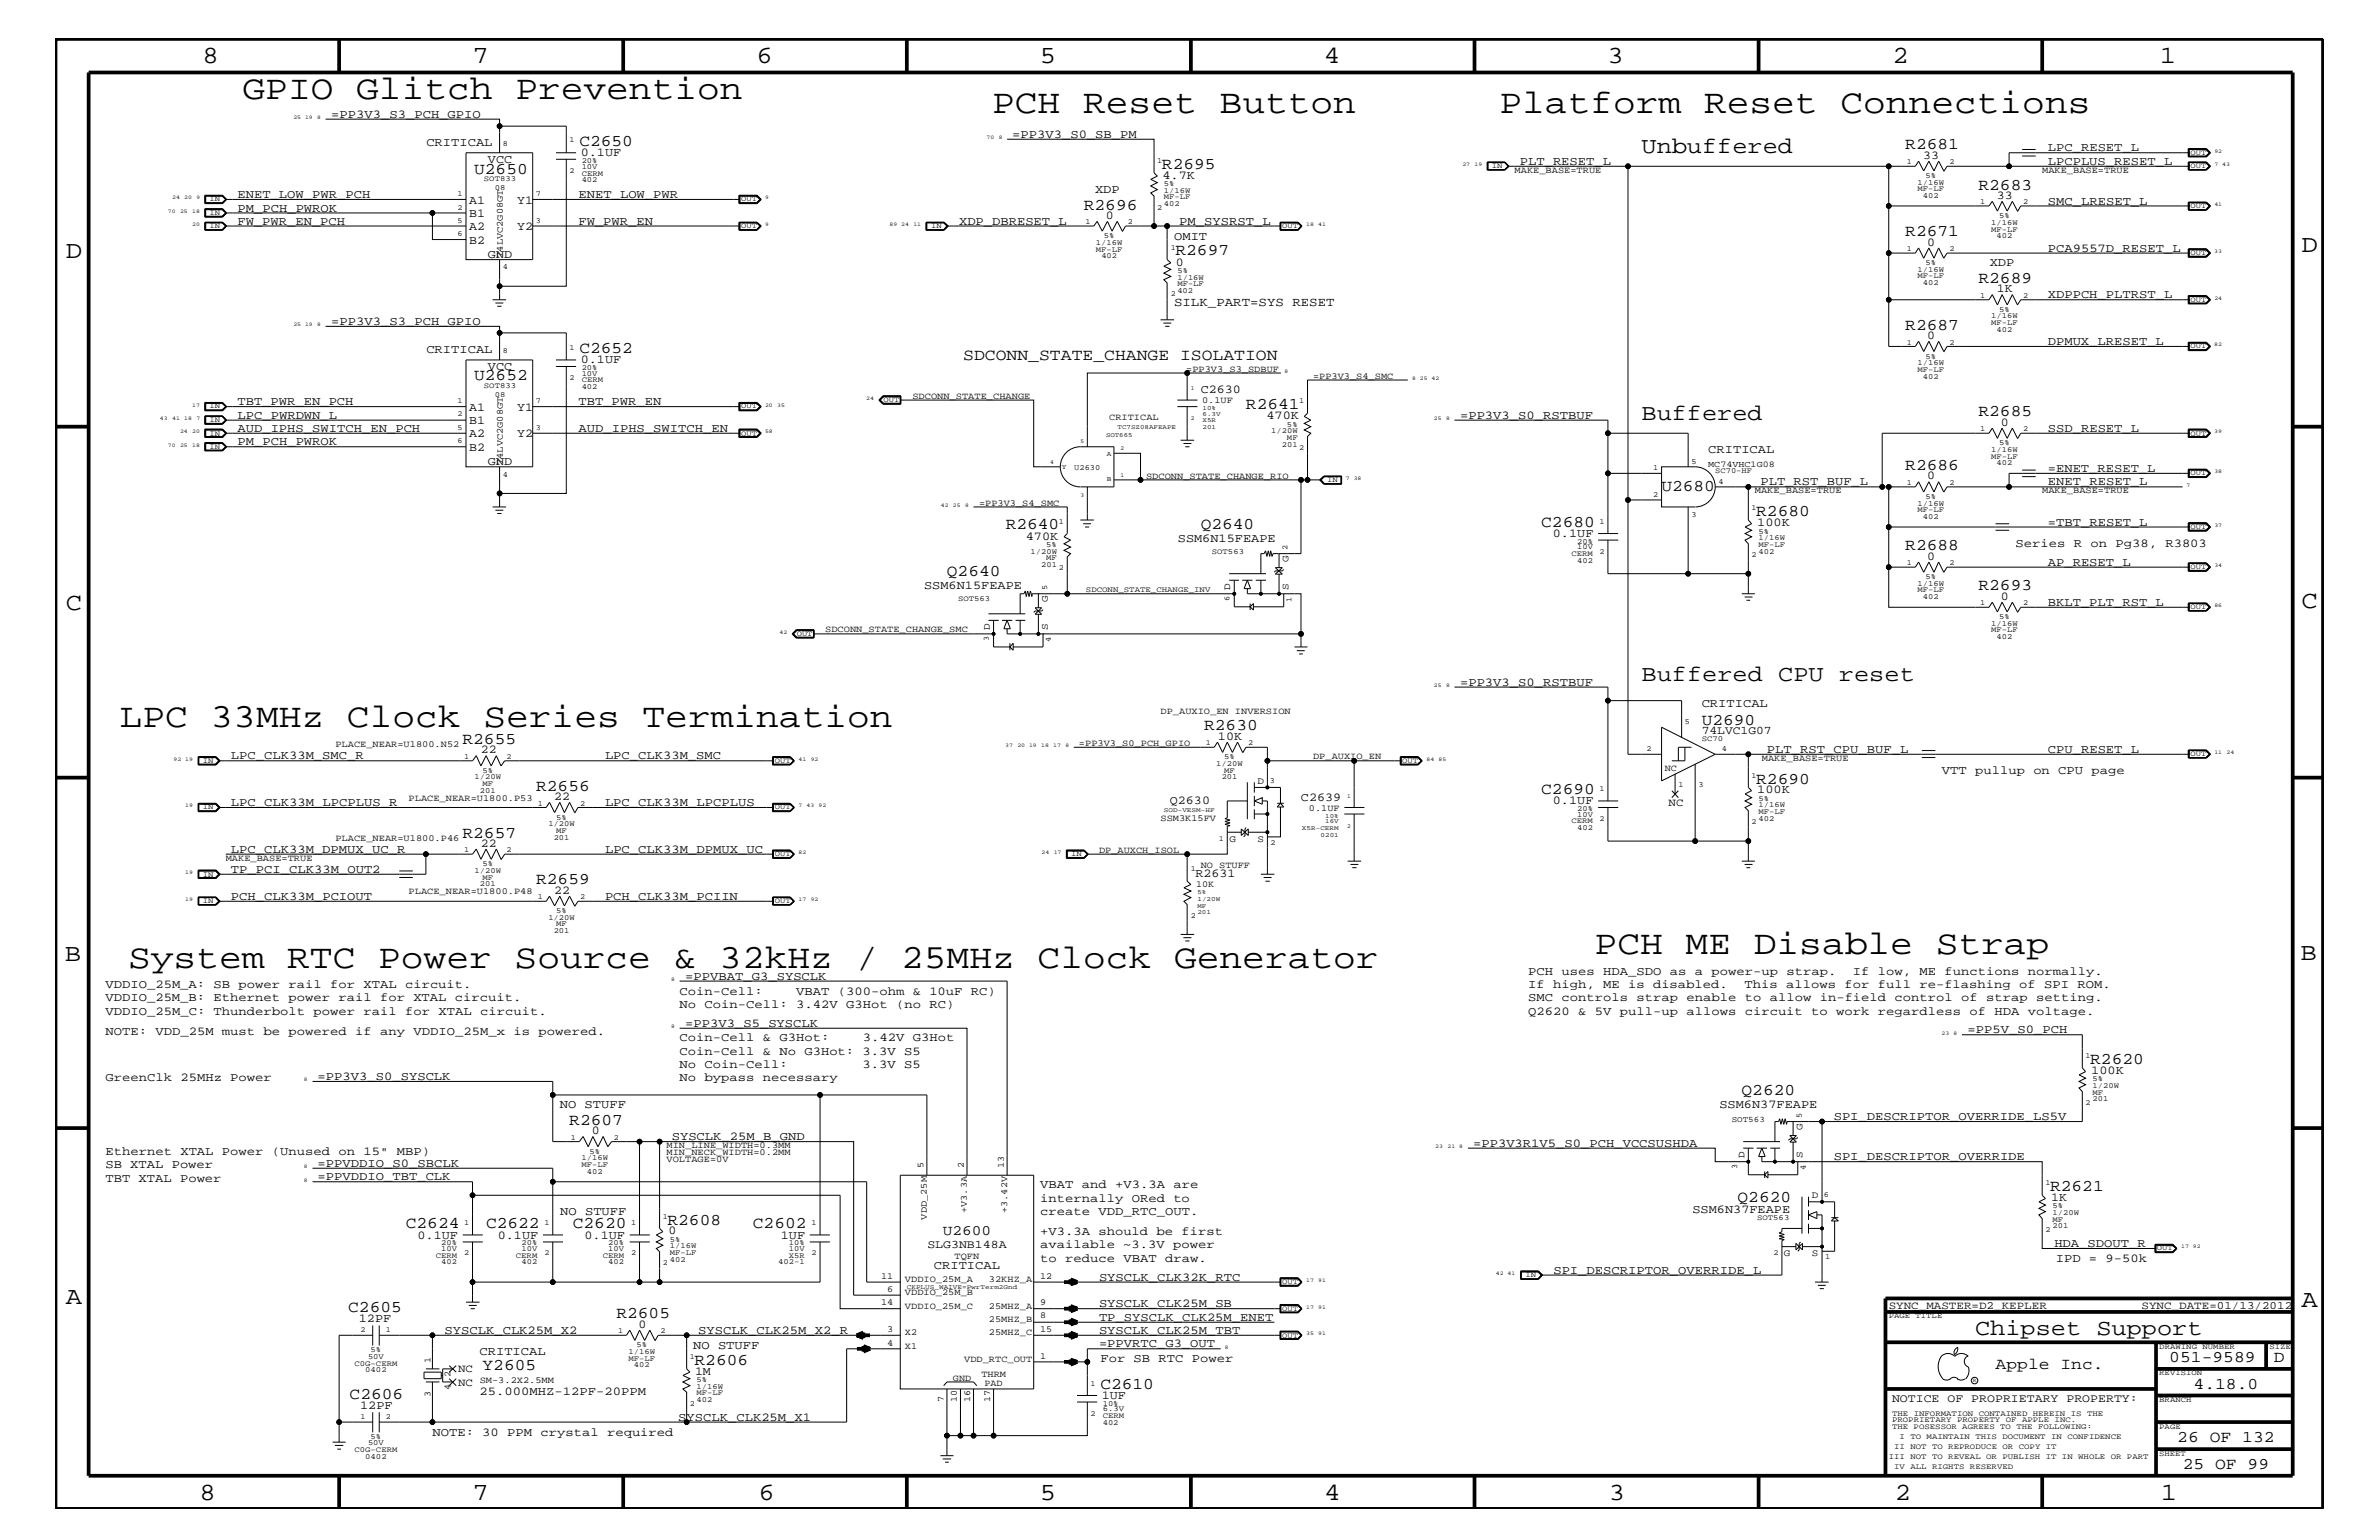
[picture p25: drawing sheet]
<svg xmlns="http://www.w3.org/2000/svg" width="432mm" height="279mm" viewBox="0 0 432 279" stroke-linecap="round" stroke-linejoin="round" font-family="sans-serif">
<defs><g id="words">
<g font-size="6.2">
<text x="44" y="18">GPIO Glitch Prevention</text>
<text x="180.1" y="20.4">PCH Reset Button</text>
<text x="272.2" y="20.4">Platform Reset Connections</text>
<text x="21.7" y="131.9">LPC 33MHz Clock Series Termination</text>
<text x="289.4" y="173.2">PCH ME Disable Strap</text>
<text x="23.2" y="175.6">System RTC Power Source &amp; 32kHz / 25MHz Clock Generator</text>
</g>
<g font-size="4.5">
<text x="36.7" y="11.5">8</text>
<text x="85.8" y="11.5">7</text>
<text x="137.3" y="11.5">6</text>
<text x="188.7" y="11.5">5</text>
<text x="240.3" y="11.5">4</text>
<text x="291.8" y="11.5">3</text>
<text x="343.5" y="11.5">2</text>
<text x="392" y="11.5">1</text>
<text x="11.9" y="46.8">D</text>
<text x="417.7" y="45.7">D</text>
<text x="11.9" y="110.6">C</text>
<text x="417.7" y="110.3">C</text>
<text x="11.8" y="174.3">B</text>
<text x="417.6" y="174.2">B</text>
<text x="11.9" y="236.7">A</text>
<text x="417.7" y="237.1">A</text>
<text x="36.2" y="272.1">8</text>
<text x="85.8" y="272.1">7</text>
<text x="137.7" y="272.1">6</text>
<text x="188.7" y="272.1">5</text>
<text x="240.4" y="272.1">4</text>
<text x="292" y="272.1">3</text>
<text x="343.9" y="272.1">2</text>
<text x="392.2" y="272.1">1</text>
</g>
<g font-size="4.1">
<text x="297.9" y="27.7">Unbuffered</text>
<text x="297.9" y="76.2">Buffered</text>
<text x="297.9" y="123.5">Buffered CPU reset</text>
<text x="358.5" y="242.3">Chipset Support</text>
</g>
<g font-size="3">
<text x="105.2" y="26.5">C2650</text>
<text x="345.8" y="27.1">R2681</text>
<text x="86.1" y="31.5">U2650</text>
<text x="210.9" y="30.6">R2695</text>
<text x="359.1" y="34.4">R2683</text>
<text x="196.7" y="38">R2696</text>
<text x="213.4" y="46.3">R2697</text>
<text x="345.8" y="42.9">R2671</text>
<text x="359.1" y="51.3">R2689</text>
<text x="345.8" y="59.8">R2687</text>
<text x="105.2" y="64">C2652</text>
<text x="174.8" y="65.3">SDCONN_STATE_CHANGE ISOLATION</text>
<text x="86.1" y="69">U2652</text>
<text x="226.1" y="74.3">R2641</text>
<text x="359.1" y="75.6">R2685</text>
<text x="301.5" y="89">U2680</text>
<text x="345.8" y="85.3">R2686</text>
<text x="279.7" y="95.6">C2680</text>
<text x="318.8" y="93.7">R2680</text>
<text x="182.5" y="96">R2640</text>
<text x="217.9" y="96">Q2640</text>
<text x="345.8" y="99.9">R2688</text>
<text x="171.9" y="104.6">Q2640</text>
<text x="359.1" y="107.1">R2693</text>
<text x="308.9" y="131.5">U2690</text>
<text x="83.9" y="135">R2655</text>
<text x="218.6" y="132.5">R2630</text>
<text x="97.3" y="143.5">R2656</text>
<text x="318.8" y="142.2">R2690</text>
<text x="279.7" y="144">C2690</text>
<text x="83.9" y="152">R2657</text>
<text x="97.3" y="160.5">R2659</text>
<text x="379.4" y="193.1">R2620</text>
<text x="316.1" y="198.7">Q2620</text>
<text x="103.3" y="204.1">R2607</text>
<text x="315.4" y="218">Q2620</text>
<text x="372.1" y="216.1">R2621</text>
<text x="73.7" y="222.9">C2624</text>
<text x="88.2" y="222.9">C2622</text>
<text x="104" y="222.9">C2620</text>
<text x="121.2" y="222.2">R2608</text>
<text x="136.7" y="222.9">C2602</text>
<text x="63.2" y="238">C2605</text>
<text x="111.9" y="239.2">R2605</text>
<text x="87.6" y="248.6">Y2605</text>
<text x="126.1" y="247.6">R2606</text>
<text x="199.7" y="252">C2610</text>
<text x="362.2" y="248.4">Apple Inc.</text>
<text x="393.7" y="247.1">051-9589</text>
<text x="398.1" y="252">4.18.0</text>
<text x="412.7" y="247.1">D</text>
<text x="63.5" y="253.8">C2606</text>
<text x="395.2" y="261.6">26 OF 132</text>
<text x="396.2" y="266.6">25 OF 99</text>
</g>
<text font-size="2.6" x="171.1" y="224.1">U2600</text>
<text font-size="2.3" x="213.1" y="55.6">SILK_PART=SYS RESET</text>
<g font-size="2.2">
<text x="60.1" y="21.4">=PP3V3_S3_PCH_GPIO</text>
<text x="77.4" y="26.5">CRITICAL</text>
<text x="88.6" y="29.5">VCC</text>
<text x="105.4" y="28.3">0.1UF</text>
<text x="183.7" y="25">=PP3V3_S0_SB_PM</text>
<text x="275.8" y="29.9">PLT_RESET_L</text>
<text x="349.1" y="28.8">33</text>
<text x="371.7" y="27.5">LPC_RESET_L</text>
<text x="371.7" y="29.9">LPCPLUS_RESET_L</text>
<text x="43.1" y="35.9">ENET_LOW_PWR_PCH</text>
<text x="105" y="35.9">ENET_LOW_PWR</text>
<text x="198.8" y="35">XDP</text>
<text x="211" y="32.5">4.7K</text>
<text x="43.1" y="38.4">PM_PCH_PWROK</text>
<text x="43.1" y="40.8">FW_PWR_EN_PCH</text>
<text x="85.2" y="36.9">A1</text>
<text x="85.2" y="39.4">B1</text>
<text x="85.2" y="41.8">A2</text>
<text x="93.9" y="36.9">Y1</text>
<text x="93.9" y="41.8">Y2</text>
<text x="105" y="40.8">FW_PWR_EN</text>
<text x="174.1" y="40.8">XDP_DBRESET_L</text>
<text x="200.7" y="39.7">0</text>
<text x="214" y="40.8">PM_SYSRST_L</text>
<text x="362.5" y="36.1">33</text>
<text x="371.7" y="37.2">SMC_LRESET_L</text>
<text x="85.2" y="44.2">B2</text>
<text x="88.6" y="46.8">GND</text>
<text x="213.1" y="43.5">OMIT</text>
<text x="349.8" y="44.6">0</text>
<text x="371.7" y="45.7">PCA9557D_RESET_L</text>
<text x="213.4" y="48.2">0</text>
<text x="361.1" y="48.3">XDP</text>
<text x="362.5" y="53">1K</text>
<text x="60.1" y="59">=PP3V3_S3_PCH_GPIO</text>
<text x="371.7" y="54.1">XDPPCH_PLTRST_L</text>
<text x="77.4" y="64">CRITICAL</text>
<text x="105.4" y="65.9">0.1UF</text>
<text x="349.8" y="61.5">0</text>
<text x="371.7" y="62.6">DPMUX_LRESET_L</text>
<text x="88.6" y="67.1">VCC</text>
<text x="217.9" y="71.3">C2630</text>
<text x="43.1" y="73.5">TBT_PWR_EN_PCH</text>
<text x="43.1" y="76">LPC_PWRDWN_L</text>
<text x="85.2" y="74.5">A1</text>
<text x="85.2" y="77">B1</text>
<text x="93.9" y="74.5">Y1</text>
<text x="105" y="73.5">TBT_PWR_EN</text>
<text x="229.9" y="76.1">470K</text>
<text x="265" y="76">=PP3V3_S0_RSTBUF</text>
<text x="363.2" y="77.3">0</text>
<text x="43.1" y="78.3">AUD_IPHS_SWITCH_EN_PCH</text>
<text x="43.1" y="80.8">PM_PCH_PWROK</text>
<text x="85.2" y="81.8">B2</text>
<text x="85.2" y="79.4">A2</text>
<text x="93.9" y="79.4">Y2</text>
<text x="105" y="78.3">AUD_IPHS_SWITCH_EN</text>
<text x="310" y="82.2">CRITICAL</text>
<text x="371.7" y="78.3">SSD_RESET_L</text>
<text x="88.6" y="84.4">GND</text>
<text x="319.5" y="88.1">PLT_RST_BUF_L</text>
<text x="349.8" y="87">0</text>
<text x="371.7" y="85.6">=ENET_RESET_L</text>
<text x="371.7" y="88.1">ENET_RESET_L</text>
<text x="318.9" y="95.4">100K</text>
<text x="371.7" y="95.4">=TBT_RESET_L</text>
<text x="186.2" y="97.9">470K</text>
<text x="213.8" y="98.4">SSM6N15FEAPE</text>
<text x="281.9" y="97.4">0.1UF</text>
<text x="349.8" y="101.5">0</text>
<text x="365.8" y="99.3">Series R on Pg38, R3803</text>
<text x="167.7" y="106.9">SSM6N15FEAPE</text>
<text x="371.7" y="102.6">AP_RESET_L</text>
<text x="363.2" y="108.8">0</text>
<text x="371.7" y="109.9">BKLT_PLT_RST_L</text>
<text x="265" y="124.4">=PP3V3_S0_RSTBUF</text>
<text x="308.9" y="128.3">CRITICAL</text>
<text x="41.9" y="137.8">LPC_CLK33M_SMC_R</text>
<text x="87.3" y="136.7">22</text>
<text x="109.8" y="137.8">LPC_CLK33M_SMC</text>
<text x="221.1" y="134.2">10K</text>
<text x="320.7" y="136.6">PLT_RST_CPU_BUF_L</text>
<text x="371.7" y="136.6">CPU_RESET_L</text>
<text x="318.9" y="144">100K</text>
<text x="352.5" y="140.4">VTT pullup on CPU page</text>
<text x="41.9" y="146.2">LPC_CLK33M_LPCPLUS_R</text>
<text x="100.6" y="145.1">22</text>
<text x="109.8" y="146.2">LPC_CLK33M_LPCPLUS</text>
<text x="212.3" y="145.9">Q2630</text>
<text x="236.1" y="145.3">C2639</text>
<text x="281.9" y="145.9">0.1UF</text>
<text x="41.9" y="154.7">LPC_CLK33M_DPMUX_UC_R</text>
<text x="87.3" y="153.7">22</text>
<text x="109.8" y="154.7">LPC_CLK33M_DPMUX_UC</text>
<text x="41.9" y="158.4">TP_PCI_CLK33M_OUT2</text>
<text x="217" y="159.1">R2631</text>
<text x="41.9" y="163.3">PCH_CLK33M_PCIOUT</text>
<text x="100.6" y="162.2">22</text>
<text x="109.8" y="163.3">PCH_CLK33M_PCIIN</text>
<text x="19.1" y="179.3">VDDIO_25M_A: SB power rail for XTAL circuit.</text>
<text x="124.4" y="177.7">=PPVBAT_G3_SYSCLK</text>
<text x="277.4" y="176.8">PCH uses HDA_SDO as a power-up strap.</text>
<text x="277.4" y="179.3">If high, ME is disabled.</text>
<text x="316.6" y="179.3">This allows for full re-flashing of SPI ROM.</text>
<text x="336.3" y="176.8">If low, ME functions normally.</text>
<text x="19.1" y="184.1">VDDIO_25M_C: Thunderbolt power rail for XTAL circuit.</text>
<text x="19.1" y="181.6">VDDIO_25M_B: Ethernet power rail for XTAL circuit.</text>
<text x="123.4" y="182.9">No Coin-Cell: 3.42V G3Hot (no RC)</text>
<text x="123.4" y="180.5">Coin-Cell:</text>
<text x="144.5" y="180.5">VBAT (300-ohm &amp; 10uF RC)</text>
<text x="277.4" y="181.6">SMC controls strap enable to allow in-field control of strap setting.</text>
<text x="277.4" y="184.1">Q2620 &amp; 5V pull-up allows circuit to work regardless of HDA voltage.</text>
<text x="19.1" y="187.7">NOTE: VDD_25M must be powered if any VDDIO_25M_x is powered.</text>
<text x="123.4" y="188.9">Coin-Cell &amp; G3Hot:</text>
<text x="123.4" y="191.4">Coin-Cell &amp; No G3Hot: 3.3V S5</text>
<text x="124.4" y="186.3">=PP3V3_S5_SYSCLK</text>
<text x="156.6" y="188.9">3.42V G3Hot</text>
<text x="357.1" y="187.5">=PP5V_S0_PCH</text>
<text x="19.1" y="196.2">GreenClk 25MHz Power</text>
<text x="57.7" y="195.9">=PP3V3_S0_SYSCLK</text>
<text x="123.4" y="193.7">No Coin-Cell:</text>
<text x="123.4" y="196.2">No bypass necessary</text>
<text x="156.6" y="193.7">3.3V S5</text>
<text x="379.6" y="194.8">100K</text>
<text x="101.6" y="201">NO STUFF</text>
<text x="312.1" y="201">SSM6N37FEAPE</text>
<text x="332.8" y="203.2">SPI_DESCRIPTOR_OVERRIDE_LS5V</text>
<text x="19.1" y="209.6">Ethernet XTAL Power (Unused on 15&quot; MBP)</text>
<text x="107.4" y="205.8">0</text>
<text x="121.9" y="206.9">SYSCLK_25M_B_GND</text>
<text x="267.4" y="208.1">=PP3V3R1V5_S0_PCH_VCCSUSHDA</text>
<text x="19.1" y="211.9">SB XTAL Power</text>
<text x="19.1" y="214.4">TBT XTAL Power</text>
<text x="57.7" y="214.2">=PPVDDIO_TBT_CLK</text>
<text x="57.7" y="211.7">=PPVDDIO_S0_SBCLK</text>
<text x="188.8" y="215.6">VBAT and +V3.3A are</text>
<text x="332.8" y="210.5">SPI_DESCRIPTOR_OVERRIDE</text>
<text x="101.7" y="220.4">NO STUFF</text>
<text x="188.8" y="218">internally ORed to</text>
<text x="188.8" y="220.4">create VDD_RTC_OUT.</text>
<text x="307.2" y="220">SSM6N37FEAPE</text>
<text x="372.3" y="217.9">1K</text>
<text x="75.8" y="224.7">0.1UF</text>
<text x="90.3" y="224.7">0.1UF</text>
<text x="106.1" y="224.7">0.1UF</text>
<text x="121.3" y="224">0</text>
<text x="141.7" y="224.7">1UF</text>
<text x="188.8" y="224.1">+V3.3A should be first</text>
<text x="188.8" y="226.5">available ~3.3V power</text>
<text x="372.9" y="226.3">HDA_SDOUT_R</text>
<text x="169.5" y="230.2">CRITICAL</text>
<text x="188.8" y="229">to reduce VBAT draw.</text>
<text x="199.5" y="232.4">SYSCLK_CLK32K_RTC</text>
<text x="281.9" y="231.1">SPI_DESCRIPTOR_OVERRIDE_L</text>
<text x="373.1" y="229">IPD = 9-50k</text>
<text x="65.1" y="239.9">12PF</text>
<text x="199.5" y="237.2">SYSCLK_CLK25M_SB</text>
<text x="199.5" y="239.6">TP_SYSCLK_CLK25M_ENET</text>
<text x="80.7" y="242">SYSCLK_CLK25M_X2</text>
<text x="87" y="245.9">CRITICAL</text>
<text x="115.9" y="240.9">0</text>
<text x="125.8" y="244.7">NO STUFF</text>
<text x="126.7" y="242">SYSCLK_CLK25M_X2_R</text>
<text x="199.5" y="242">SYSCLK_CLK25M_TBT</text>
<text x="199.5" y="244.5">=PPVRTC_G3_OUT</text>
<text x="126.2" y="249.5">1M</text>
<text x="199.7" y="247.1">For SB RTC Power</text>
<text x="65.4" y="255.6">12PF</text>
<text x="87" y="253.2">25.000MHZ-12PF-20PPM</text>
<text x="123.1" y="257.8">SYSCLK_CLK25M_X1</text>
<text x="200" y="253.8">1UF</text>
<text x="78.5" y="260.5">NOTE: 30 PPM crystal required</text>
</g>
<g font-size="2.1">
<text x="308.9" y="133.2">74LVC1G07</text>
<text x="168.3" y="226.5">SLG3NB148A</text>
<text x="343.4" y="254.4">NOTICE OF PROPRIETARY PROPERTY:</text>
</g>
<g font-size="2">
<text x="302.9" y="146.2">NC</text>
<text x="342.8" y="237.4">SYNC_MASTER=D2_KEPLER</text>
<text x="388.7" y="237.4">SYNC_DATE=01/13/2012</text>
<text x="83.1" y="248.9">NC</text>
<text x="83.1" y="251.4">NC</text>
</g>
<g font-size="1.8">
<text x="233.8" y="102" transform="rotate(-90 233.8 102)">G</text>
<text x="223.3" y="107.1" transform="rotate(-90 223.3 107.1)">D</text>
<text x="233.8" y="107.1" transform="rotate(-90 233.8 107.1)">S</text>
<text x="190.2" y="109.2" transform="rotate(-90 190.2 109.2)">G</text>
<text x="179.7" y="114.3" transform="rotate(-90 179.7 114.3)">D</text>
<text x="190.2" y="114.3" transform="rotate(-90 190.2 114.3)">S</text>
<text x="228.3" y="142.2">D</text>
<text x="223.2" y="152.7">G</text>
<text x="228.3" y="152.7">S</text>
<text x="327.2" y="205" transform="rotate(-90 327.2 205)">G</text>
<text x="316.7" y="210.2" transform="rotate(-90 316.7 210.2)">D</text>
<text x="327.2" y="210.2" transform="rotate(-90 327.2 210.2)">S</text>
<text x="328.8" y="217.3">D</text>
<text x="323.8" y="227.9">G</text>
<text x="328.8" y="227.9">S</text>
</g>
<g font-size="1.7">
<text x="274.9" y="31.4">MAKE_BASE=TRUE</text>
<text x="370.7" y="31.4">MAKE_BASE=TRUE</text>
<text x="91.3" y="46.8" transform="rotate(-90 91.3 46.8)">74LVC2G08GT</text>
<text x="215.3" y="67.5">=PP3V3_S3_SDBUF</text>
<text x="238.3" y="68.7">=PP3V3_S4_SMC</text>
<text x="165.6" y="72.3">SDCONN_STATE_CHANGE</text>
<text x="201.3" y="76.2">CRITICAL</text>
<text x="218.2" y="73.2">0.1UF</text>
<text x="91.3" y="84.4" transform="rotate(-90 91.3 84.4)">74LVC2G08GT</text>
<text x="208" y="86.9">SDCONN_STATE_CHANGE_RIO</text>
<text x="318.5" y="89.5">MAKE_BASE=TRUE</text>
<text x="370.7" y="89.5">MAKE_BASE=TRUE</text>
<text x="177.7" y="91.7">=PP3V3_S4_SMC</text>
<text x="149.8" y="114.8">SDCONN_STATE_CHANGE_SMC</text>
<text x="210.7" y="129.6">DP_AUXIO_EN INVERSION</text>
<text x="60.9" y="135.6">PLACE_NEAR=U1800.N52</text>
<text x="195.8" y="135.3">=PP3V3_S0_PCH_GPIO</text>
<text x="238.3" y="137.8">DP_AUXIO_EN</text>
<text x="302.2" y="139.8">NC</text>
<text x="319.8" y="138">MAKE_BASE=TRUE</text>
<text x="74.2" y="145.3">PLACE_NEAR=U1800.P53</text>
<text x="210.7" y="149">SSM3K15FV</text>
<text x="237.6" y="147.1">0.1UF</text>
<text x="60.9" y="152.6">PLACE_NEAR=U1800.P46</text>
<text x="199.5" y="154.7">DP_AUXCH_ISOL</text>
<text x="41" y="156.2">MAKE_BASE=TRUE</text>
<text x="217.1" y="160.9">10K</text>
<text x="217.9" y="157.4">NO STUFF</text>
<text x="74.2" y="162.2">PLACE_NEAR=U1800.P48</text>
<text x="121" y="209.6">MIN_NECK_WIDTH=0.2MM</text>
<text x="121" y="208.3">MIN_LINE_WIDTH=0.3MM</text>
<text x="121" y="210.8">VOLTAGE=0V</text>
<text x="167.6" y="211.9" transform="rotate(-90 167.6 211.9)">5</text>
<text x="174.9" y="211.9" transform="rotate(-90 174.9 211.9)">2</text>
<text x="182.2" y="211.9" transform="rotate(-90 182.2 211.9)">13</text>
<text x="168.2" y="221.3" transform="rotate(-90 168.2 221.3)">VDD_25M</text>
<text x="175.5" y="220.1" transform="rotate(-90 175.5 220.1)">+V3.3A</text>
<text x="182.8" y="220.1" transform="rotate(-90 182.8 220.1)">+3.42V</text>
<text x="159.9" y="232">11</text>
<text x="164.3" y="232.6">VDDIO_25M_A</text>
<text x="173.3" y="228.4">TQFN</text>
<text x="179.5" y="232.6">32KHZ_A</text>
<text x="188.8" y="232">12</text>
<text x="159.9" y="236.8">14</text>
<text x="161" y="234.4">6</text>
<text x="164.3" y="237.4">VDDIO_25M_C</text>
<text x="164.3" y="235">VDDIO_25M_B</text>
<text x="179.5" y="239.9">25MHZ_B</text>
<text x="179.5" y="237.4">25MHZ_A</text>
<text x="188.8" y="236.8">9</text>
<text x="188.8" y="239.2">8</text>
<text x="161" y="244.1">4</text>
<text x="161" y="241.7">3</text>
<text x="164.3" y="244.7">X1</text>
<text x="164.3" y="242.3">X2</text>
<text x="179.5" y="242.3">25MHZ_C</text>
<text x="188.8" y="241.7">15</text>
<text x="78.1" y="247.2" transform="rotate(-90 78.1 247.2)">1</text>
<text x="81.8" y="249.8" transform="rotate(-90 81.8 249.8)">2</text>
<text x="87.1" y="250.9">SM-3.2X2.5MM</text>
<text x="173" y="250.6">GND</text>
<text x="175" y="247.1">VDD_RTC_OUT</text>
<text x="178.1" y="249.9">THRM</text>
<text x="178.7" y="251.4">PAD</text>
<text x="188.8" y="246.5">1</text>
<text x="78.1" y="253.5" transform="rotate(-90 78.1 253.5)">3</text>
<text x="81.8" y="252.1" transform="rotate(-90 81.8 252.1)">4</text>
<text x="171.3" y="254.4" transform="rotate(-90 171.3 254.4)">7</text>
<text x="173.7" y="254.4" transform="rotate(-90 173.7 254.4)">10</text>
<text x="176.1" y="254.4" transform="rotate(-90 176.1 254.4)">16</text>
<text x="179.7" y="254.4" transform="rotate(-90 179.7 254.4)">17</text>
</g>
<text font-size="1.6" x="310" y="84.7">MC74VHC1G08</text>
<g font-size="1.5">
<text x="314.3" y="203.5">SOT563</text>
<text x="327.1" y="202.9" transform="rotate(-90 327.1 202.9)">5</text>
<text x="315.3" y="212" transform="rotate(-90 315.3 212)">3</text>
<text x="327.7" y="212.3" transform="rotate(-90 327.7 212.3)">4</text>
</g>
<g font-size="1.4">
<text x="91.3" y="26.5">8</text>
<text x="103.4" y="25.9">1</text>
<text x="105.6" y="29.5">20%</text>
<text x="210.1" y="29.5">1</text>
<text x="346.1" y="29.7">1</text>
<text x="353.8" y="29.7">2</text>
<text x="397.6" y="28.1">OUT</text>
<text x="83.1" y="35.6">1</text>
<text x="87.8" y="32.9">SOT833</text>
<text x="89.8" y="34.4">08</text>
<text x="97.3" y="35.6">7</text>
<text x="103.4" y="31.4">2</text>
<text x="105.6" y="33">402</text>
<text x="105.6" y="31.9">CERM</text>
<text x="105.6" y="30.6">10V</text>
<text x="211.2" y="33.7">5%</text>
<text x="211.2" y="35">1/16W</text>
<text x="270.8" y="30.5">IN</text>
<text x="348" y="33.6">1/16W</text>
<text x="348" y="34.7">MF-LF</text>
<text x="349" y="35.9">402</text>
<text x="349.5" y="32.3">5%</text>
<text x="397.6" y="30.5">OUT</text>
<text x="38" y="36.5">IN</text>
<text x="38" y="39">IN</text>
<text x="38" y="41.4">IN</text>
<text x="83.1" y="40.4">5</text>
<text x="83.1" y="38">2</text>
<text x="97.3" y="40.4">3</text>
<text x="134.5" y="41.4">OUT</text>
<text x="134.5" y="36.5">OUT</text>
<text x="169" y="41.4">IN</text>
<text x="197" y="40.7">1</text>
<text x="204.7" y="40.7">2</text>
<text x="210.1" y="38">2</text>
<text x="211.2" y="37.4">402</text>
<text x="211.2" y="36.2">MF-LF</text>
<text x="232.7" y="41.4">OUT</text>
<text x="359.4" y="37">1</text>
<text x="361.4" y="40.8">1/16W</text>
<text x="362.8" y="39.6">5%</text>
<text x="367.2" y="37">2</text>
<text x="397.6" y="37.8">OUT</text>
<text x="83.1" y="42.9">6</text>
<text x="198.9" y="45.7">MF-LF</text>
<text x="198.9" y="44.4">1/16W</text>
<text x="199.9" y="46.8">402</text>
<text x="200.4" y="43.2">5%</text>
<text x="212.5" y="45.3">1</text>
<text x="346.1" y="45.5">1</text>
<text x="353.8" y="45.5">2</text>
<text x="361.4" y="42">MF-LF</text>
<text x="362.4" y="43.2">402</text>
<text x="397.6" y="46.3">OUT</text>
<text x="91.3" y="48.9">4</text>
<text x="212.5" y="53.8">2</text>
<text x="213.7" y="49.6">5%</text>
<text x="213.7" y="53.2">402</text>
<text x="213.7" y="51.9">MF-LF</text>
<text x="213.7" y="50.7">1/16W</text>
<text x="348" y="50.5">MF-LF</text>
<text x="348" y="49.3">1/16W</text>
<text x="349" y="51.7">402</text>
<text x="349.5" y="48">5%</text>
<text x="359.4" y="54">1</text>
<text x="361.4" y="59">MF-LF</text>
<text x="361.4" y="57.8">1/16W</text>
<text x="362.8" y="56.6">5%</text>
<text x="367.2" y="54">2</text>
<text x="397.6" y="54.7">OUT</text>
<text x="91.3" y="64">8</text>
<text x="103.4" y="63.4">1</text>
<text x="346.1" y="62.5">1</text>
<text x="349.5" y="65.1">5%</text>
<text x="353.8" y="62.5">2</text>
<text x="362.4" y="60.2">402</text>
<text x="397.6" y="63.2">OUT</text>
<text x="87.8" y="70.5">SOT833</text>
<text x="89.8" y="72">08</text>
<text x="103.4" y="68.9">2</text>
<text x="105.6" y="70.6">402</text>
<text x="105.6" y="69.4">CERM</text>
<text x="105.6" y="68.2">10V</text>
<text x="105.6" y="67.1">20%</text>
<text x="348" y="67.5">MF-LF</text>
<text x="348" y="66.2">1/16W</text>
<text x="349" y="68.7">402</text>
<text x="38" y="74.1">IN</text>
<text x="38" y="76.6">IN</text>
<text x="83.1" y="73.2">1</text>
<text x="83.1" y="75.6">2</text>
<text x="97.3" y="73.2">7</text>
<text x="134.5" y="74.1">OUT</text>
<text x="160.4" y="72.9">OUT</text>
<text x="233.6" y="77.4">5%</text>
<text x="235.8" y="73.2">1</text>
<text x="38" y="81.4">IN</text>
<text x="38" y="79">IN</text>
<text x="83.1" y="78">5</text>
<text x="83.1" y="80.5">6</text>
<text x="97.3" y="78">3</text>
<text x="134.5" y="79">OUT</text>
<text x="230.7" y="78.6">1/20W</text>
<text x="232.7" y="81.1">201</text>
<text x="233.6" y="79.9">MF</text>
<text x="235.8" y="81.6">2</text>
<text x="359.4" y="78.3">1</text>
<text x="361.4" y="82">1/16W</text>
<text x="361.4" y="83.3">MF-LF</text>
<text x="362.8" y="80.8">5%</text>
<text x="367.2" y="78.3">2</text>
<text x="397.6" y="79">OUT</text>
<text x="91.3" y="86.5">4</text>
<text x="195" y="85.3">U2630</text>
<text x="240.9" y="87.5">IN</text>
<text x="300.1" y="85.3">1</text>
<text x="307" y="84.1">5</text>
<text x="311.3" y="85.9">SC70-HF</text>
<text x="311.9" y="87.7">4</text>
<text x="346.1" y="88">1</text>
<text x="353.8" y="88">2</text>
<text x="362.4" y="84.4">402</text>
<text x="397.6" y="86.2">OUT</text>
<text x="192.2" y="95">1</text>
<text x="290.3" y="95">1</text>
<text x="300.1" y="90.1">2</text>
<text x="307" y="93.8">3</text>
<text x="317.9" y="92.6">1</text>
<text x="348" y="92.9">MF-LF</text>
<text x="348" y="91.7">1/16W</text>
<text x="349" y="94.2">402</text>
<text x="349.5" y="90.5">5%</text>
<text x="397.6" y="96">OUT</text>
<text x="187" y="100.4">1/20W</text>
<text x="189.9" y="99.3">5%</text>
<text x="189.9" y="101.6">MF</text>
<text x="220" y="100.5">SOT563</text>
<text x="233.7" y="99.9" transform="rotate(-90 233.7 99.9)">2</text>
<text x="285.2" y="101">CERM</text>
<text x="286.3" y="98.7">20%</text>
<text x="286.3" y="99.7">10V</text>
<text x="290.3" y="100.4">2</text>
<text x="317.9" y="101">2</text>
<text x="319.2" y="96.8">5%</text>
<text x="319.2" y="100.4">402</text>
<text x="319.2" y="98">1/16W</text>
<text x="319.2" y="99.3">MF-LF</text>
<text x="189" y="102.9">201</text>
<text x="190.1" y="107.1" transform="rotate(-90 190.1 107.1)">5</text>
<text x="192.2" y="103.5">2</text>
<text x="197.1" y="107.5">SDCONN_STATE_CHANGE_INV</text>
<text x="286.3" y="102.1">402</text>
<text x="346.1" y="102.5">1</text>
<text x="348" y="106.3">1/16W</text>
<text x="348" y="107.5">MF-LF</text>
<text x="349.5" y="105">5%</text>
<text x="353.8" y="102.5">2</text>
<text x="397.6" y="103.2">OUT</text>
<text x="173.9" y="109.1">SOT563</text>
<text x="223.2" y="109" transform="rotate(-90 223.2 109)">6</text>
<text x="234.4" y="109.2" transform="rotate(-90 234.4 109.2)">1</text>
<text x="349" y="108.7">402</text>
<text x="359.4" y="109.8">1</text>
<text x="361.4" y="113.6">1/16W</text>
<text x="362.8" y="112.3">5%</text>
<text x="367.2" y="109.8">2</text>
<text x="397.6" y="110.5">OUT</text>
<text x="144.6" y="115.3">OUT</text>
<text x="179.5" y="116.3" transform="rotate(-90 179.5 116.3)">3</text>
<text x="190.8" y="116.5" transform="rotate(-90 190.8 116.5)">4</text>
<text x="361.4" y="114.8">MF-LF</text>
<text x="362.4" y="115.9">402</text>
<text x="305.8" y="131.3">5</text>
<text x="84.2" y="137.7">1</text>
<text x="91.9" y="137.7">2</text>
<text x="218.9" y="135.2">1</text>
<text x="222.2" y="137.8">5%</text>
<text x="226.6" y="135.2">2</text>
<text x="298.9" y="136.2">2</text>
<text x="308.9" y="134.4">SC70</text>
<text x="312.5" y="136.2">4</text>
<text x="397.6" y="137.2">OUT</text>
<text x="36.8" y="138.4">IN</text>
<text x="86.1" y="141.4">1/20W</text>
<text x="87.1" y="143.9">201</text>
<text x="87.6" y="142.6">MF</text>
<text x="87.6" y="140.2">5%</text>
<text x="140.6" y="138.4">OUT</text>
<text x="220.8" y="139">1/20W</text>
<text x="221.7" y="141.4">201</text>
<text x="222.2" y="140.2">MF</text>
<text x="230.5" y="142">3</text>
<text x="254.5" y="138.4">OUT</text>
<text x="290.3" y="143.5">1</text>
<text x="304.6" y="142.9">1</text>
<text x="308.3" y="142.9">3</text>
<text x="317.9" y="141.1">1</text>
<text x="36.8" y="146.8">IN</text>
<text x="97.6" y="146.2">1</text>
<text x="99.5" y="149.9">1/20W</text>
<text x="101" y="148.7">5%</text>
<text x="105.3" y="146.2">2</text>
<text x="140.6" y="146.8">OUT</text>
<text x="285.2" y="149.4">CERM</text>
<text x="286.3" y="148.2">10V</text>
<text x="286.3" y="147.1">20%</text>
<text x="290.3" y="149">2</text>
<text x="317.9" y="149.5">2</text>
<text x="319.2" y="145.3">5%</text>
<text x="319.2" y="149">402</text>
<text x="319.2" y="147.7">MF-LF</text>
<text x="319.2" y="146.5">1/16W</text>
<text x="84.2" y="154.6">1</text>
<text x="91.9" y="154.6">2</text>
<text x="100.5" y="152.3">201</text>
<text x="101" y="151.1">MF</text>
<text x="140.6" y="155.4">OUT</text>
<text x="194.4" y="155.4">IN</text>
<text x="221.2" y="152.6">1</text>
<text x="230.6" y="153.3">2</text>
<text x="286.3" y="150.7">402</text>
<text x="36.8" y="159">IN</text>
<text x="86.1" y="158.4">1/20W</text>
<text x="87.1" y="160.8">201</text>
<text x="87.6" y="157.2">5%</text>
<text x="87.6" y="159.6">MF</text>
<text x="216.2" y="158">1</text>
<text x="36.8" y="163.9">IN</text>
<text x="97.6" y="163.1">1</text>
<text x="99.5" y="166.9">1/20W</text>
<text x="101" y="165.6">5%</text>
<text x="105.3" y="163.1">2</text>
<text x="140.6" y="163.9">OUT</text>
<text x="216.2" y="166.5">2</text>
<text x="100.5" y="169.3">201</text>
<text x="101" y="168.1">MF</text>
<text x="378.5" y="192">1</text>
<text x="379.8" y="196.2">5%</text>
<text x="379.8" y="197.4">1/20W</text>
<text x="378.5" y="200.4">2</text>
<text x="379.8" y="198.7">MF</text>
<text x="379.8" y="199.8">201</text>
<text x="103.6" y="206.8">1</text>
<text x="107" y="209.3">5%</text>
<text x="111.4" y="206.8">2</text>
<text x="105.5" y="210.5">1/16W</text>
<text x="105.5" y="211.7">MF-LF</text>
<text x="106.5" y="213">402</text>
<text x="371.3" y="215">1</text>
<text x="120.3" y="221.1">1</text>
<text x="318.9" y="221.3">SOT563</text>
<text x="331" y="217.2">6</text>
<text x="372.5" y="219.2">5%</text>
<text x="372.5" y="220.4">1/20W</text>
<text x="372.5" y="221.7">MF</text>
<text x="80.1" y="227">10V</text>
<text x="80.1" y="225.9">20%</text>
<text x="84.2" y="222.3">1</text>
<text x="84.2" y="227.7">2</text>
<text x="94.7" y="225.9">20%</text>
<text x="94.7" y="227">10V</text>
<text x="98.8" y="222.3">1</text>
<text x="98.8" y="227.7">2</text>
<text x="110.4" y="225.9">20%</text>
<text x="110.4" y="227">10V</text>
<text x="114.6" y="222.3">1</text>
<text x="114.6" y="227.7">2</text>
<text x="121.6" y="225.3">5%</text>
<text x="121.6" y="226.5">1/16W</text>
<text x="121.6" y="227.7">MF-LF</text>
<text x="143.2" y="225.9">10%</text>
<text x="143.2" y="227">10V</text>
<text x="147.3" y="222.3">1</text>
<text x="147.3" y="227.7">2</text>
<text x="321.9" y="227.7">2</text>
<text x="371.3" y="223.5">2</text>
<text x="372.5" y="222.9">201</text>
<text x="391.5" y="226.9">OUT</text>
<text x="79.1" y="228.2">CERM</text>
<text x="80.1" y="229.4">402</text>
<text x="93.6" y="228.2">CERM</text>
<text x="94.7" y="229.4">402</text>
<text x="109.4" y="228.2">CERM</text>
<text x="110.4" y="229.4">402</text>
<text x="120.3" y="229.6">2</text>
<text x="121.6" y="229">402</text>
<text x="141.2" y="229.4">402-1</text>
<text x="143.2" y="228.2">X5R</text>
<text x="232.7" y="232.9">OUT</text>
<text x="276.9" y="231.8">IN</text>
<text x="331.3" y="228.5">1</text>
<text x="232.7" y="237.8">OUT</text>
<text x="342.8" y="239.2">PAGE TITLE</text>
<text x="65.4" y="241.7">2</text>
<text x="67.3" y="245.3">5%</text>
<text x="70" y="241.7">1</text>
<text x="112.2" y="241.9">1</text>
<text x="114.1" y="245.6">1/16W</text>
<text x="115.5" y="244.5">5%</text>
<text x="119.9" y="241.9">2</text>
<text x="232.7" y="242.7">OUT</text>
<text x="391.9" y="244.7">DRAWING NUMBER</text>
<text x="411.9" y="244.7">SIZE</text>
<text x="64.3" y="247.8">C0G-CERM</text>
<text x="66.3" y="248.9">0402</text>
<text x="66.8" y="246.5">50V</text>
<text x="114.1" y="246.9">MF-LF</text>
<text x="115.1" y="248.1">402</text>
<text x="125.2" y="246.5">1</text>
<text x="126.4" y="250.7">5%</text>
<text x="126.4" y="252">1/16W</text>
<text x="198" y="251.4">1</text>
<text x="391.9" y="249.5">REVISION</text>
<text x="65.4" y="257.4">1</text>
<text x="70" y="257.4">2</text>
<text x="125.2" y="255">2</text>
<text x="126.4" y="254.4">402</text>
<text x="126.4" y="253.2">MF-LF</text>
<text x="198" y="256.8">2</text>
<text x="200.2" y="257.3">CERM</text>
<text x="200.2" y="255">10%</text>
<text x="200.2" y="256.1">6.3V</text>
<text x="343.4" y="256.8">THE INFORMATION CONTAINED HEREIN IS THE</text>
<text x="391.9" y="254.4">BRANCH</text>
<text x="64.3" y="263.5">C0G-CERM</text>
<text x="66.8" y="262.2">50V</text>
<text x="67.3" y="261.1">5%</text>
<text x="200.2" y="258.5">402</text>
<text x="343.4" y="258">PROPRIETARY PROPERTY OF APPLE INC.</text>
<text x="343.4" y="259.3">THE POSESSOR AGREES TO THE FOLLOWING:</text>
<text x="343.8" y="262.9">II NOT TO REPRODUCE OR COPY IT</text>
<text x="344.8" y="261.1">I TO MAINTAIN THIS DOCUMENT IN CONFIDENCE</text>
<text x="391.9" y="259.3">PAGE</text>
<text x="66.3" y="264.7">0402</text>
<text x="342.8" y="264.7">III NOT TO REVEAL OR PUBLISH IT IN WHOLE OR PART</text>
<text x="343.8" y="266.6">IV ALL RIGHTS RESERVED</text>
<text x="391.9" y="264.1">SHEET</text>
</g>
<g font-size="1.3">
<text x="200.9" y="82.7">A</text>
<text x="192.7" y="85">Y</text>
<text x="200.9" y="87.3">B</text>
</g>
<g font-size="1.2">
<text x="202.9" y="77.9">TC7SZ08AFEAPE</text>
<text x="218.3" y="77.9">201</text>
<text x="218.3" y="76.7">X5R</text>
<text x="218.3" y="74.4">10%</text>
<text x="218.3" y="75.5">6.3V</text>
<text x="200.7" y="79.4">SOT665</text>
<text x="211.2" y="147.3">SOD-VESM-HF</text>
<text x="240.5" y="149.4">16V</text>
<text x="240.5" y="148.4">10%</text>
<text x="236.3" y="150.7">X5R-CERM</text>
<text x="239.7" y="151.8">0201</text>
<text x="217.3" y="162.2">5%</text>
<text x="217.3" y="163.5">1/20W</text>
<text x="217.3" y="165.9">201</text>
<text x="217.3" y="164.7">MF</text>
<text x="164.6" y="233.8">CKPLUS_WAIVE=PwrTerm2Gnd</text>
</g>
<g font-size="1.1">
<text x="216.2" y="70.7">1</text>
<text x="216.2" y="76.2">2</text>
<text x="196.1" y="80.5">5</text>
<text x="203.4" y="81.6">2</text>
<text x="190.6" y="84.1">4</text>
<text x="203.4" y="86.5">1</text>
<text x="196.1" y="90.1">3</text>
<text x="244.5" y="144.7">1</text>
<text x="244.5" y="150.1">2</text>
</g>
<g font-size="1">
<text x="53.3" y="21.6">25 19</text>
<text x="57.6" y="21.6">8</text>
<text x="179.1" y="25.3">70</text>
<text x="181.3" y="25.3">8</text>
<text x="401.9" y="27.7">92</text>
<text x="265.4" y="30.2">27</text>
<text x="267.6" y="30.2">19</text>
<text x="401.9" y="30.2">7</text>
<text x="403.4" y="30.2">43</text>
<text x="30.5" y="38.6">70</text>
<text x="31.2" y="36.2">24</text>
<text x="32.7" y="38.6">25</text>
<text x="33.4" y="36.2">20</text>
<text x="34.9" y="38.6">18</text>
<text x="34.9" y="41">20</text>
<text x="35.6" y="36.2">9</text>
<text x="138.9" y="41">9</text>
<text x="138.9" y="36.2">9</text>
<text x="161.5" y="41">89 24</text>
<text x="165.8" y="41">11</text>
<text x="237.1" y="41">18</text>
<text x="239.3" y="41">41</text>
<text x="401.9" y="37.4">41</text>
<text x="401.9" y="45.9">33</text>
<text x="53.3" y="59.2">25 19</text>
<text x="57.6" y="59.2">8</text>
<text x="401.9" y="54.4">24</text>
<text x="401.9" y="62.9">82</text>
<text x="233.2" y="67.7">8</text>
<text x="256.3" y="68.9">8</text>
<text x="257.7" y="68.9">25 42</text>
<text x="29" y="76.2">43</text>
<text x="31.2" y="76.2">41</text>
<text x="33.4" y="76.2">18</text>
<text x="34.9" y="73.8">17</text>
<text x="35.6" y="76.2">7</text>
<text x="138.9" y="73.8">20</text>
<text x="141.1" y="73.8">35</text>
<text x="157.2" y="72.6">24</text>
<text x="260.3" y="76.2">25</text>
<text x="262.5" y="76.2">8</text>
<text x="30.5" y="81.1">70</text>
<text x="32.7" y="81.1">25</text>
<text x="32.7" y="78.6">24</text>
<text x="34.9" y="81.1">18</text>
<text x="34.9" y="78.6">20</text>
<text x="138.9" y="78.6">58</text>
<text x="401.9" y="78.6">39</text>
<text x="244.3" y="87.1">7</text>
<text x="245.7" y="87.1">38</text>
<text x="396.8" y="88.3">7</text>
<text x="401.9" y="85.9">38</text>
<text x="170.8" y="92">42</text>
<text x="173" y="92">25</text>
<text x="175.2" y="92">8</text>
<text x="401.9" y="95.6">37</text>
<text x="401.9" y="102.9">34</text>
<text x="401.9" y="110.2">86</text>
<text x="141.5" y="115">42</text>
<text x="260.3" y="124.7">25</text>
<text x="262.5" y="124.7">8</text>
<text x="182.5" y="135.6">37</text>
<text x="184.7" y="135.6">20 19</text>
<text x="189" y="135.6">18</text>
<text x="191.2" y="135.6">17</text>
<text x="193.4" y="135.6">8</text>
<text x="401.9" y="136.8">11</text>
<text x="404.1" y="136.8">24</text>
<text x="31.5" y="138">92 19</text>
<text x="144.9" y="138">41</text>
<text x="147.2" y="138">92</text>
<text x="258.9" y="138">84</text>
<text x="261.1" y="138">85</text>
<text x="33.6" y="146.5">19</text>
<text x="144.9" y="146.5">7</text>
<text x="146.4" y="146.5">43</text>
<text x="148.6" y="146.5">92</text>
<text x="144.9" y="155">82</text>
<text x="189.1" y="155">24</text>
<text x="191.3" y="155">17</text>
<text x="33.6" y="158.6">19</text>
<text x="33.6" y="163.5">19</text>
<text x="144.9" y="163.5">17</text>
<text x="147.2" y="163.5">92</text>
<text x="121.8" y="178">8</text>
<text x="121.8" y="186.5">8</text>
<text x="352.4" y="187.7">23</text>
<text x="354.6" y="187.7">8</text>
<text x="55.1" y="196.2">8</text>
<text x="260.5" y="208.3">23</text>
<text x="262.7" y="208.3">21 8</text>
<text x="55.1" y="214.4">8</text>
<text x="55.1" y="211.9">8</text>
<text x="395.9" y="226.5">17 92</text>
<text x="237.1" y="232.6">17</text>
<text x="239.3" y="232.6">91</text>
<text x="271.5" y="231.3">42 41</text>
<text x="237.1" y="237.4">17</text>
<text x="239.3" y="237.4">91</text>
<text x="222.3" y="244.7">8</text>
<text x="237.1" y="242.3">35</text>
<text x="239.3" y="242.3">91</text>
<text x="358.1" y="250.7">R</text>
</g>
</g></defs>
<g fill="none" stroke="#000" stroke-width=".18">
<path d="M37.2 35.4h3.2l.7 .8-.7 .7h-3.2zM37.2 37.9h3.2l.7 .7-.7 .8h-3.2zM37.3 37.9v1.4h3.1M37.3 38h3.1l.6 .6M37.3 38h3l.7 .6-.7 .6h-3zM37.3 35.6h3l.7 .6-.7 .6h-3zM40.4 35.5h-3.1v1.4h3.1M40.4 35.5l.7 .7-.7 .7M40.4 35.5l.6 .7M40.4 37.9l.7 .7-.7 .7M41 38.6h37.5M41 36.2h43.6"/>
<path d="M41 36.2l-.6 .7M41 38.6l-.6 .7M59.1 21.6h31.6v6.1M84.6 27.7h12.1v19.4h-12.1zM84.6 38.6h-6.1v4.9h6.1M90.7 22.9h12.1v4.8M96.7 36.2h37.6M100.9 27.7h3.7M100.9 28.9h3.7M102.8 28.9v23h-12.1M134.1 35.4h3.3l.8 .8-.8 .7h-3.3zM134.3 35.6h3l.6 .6-.6 .6h-3"/>
<path d="M134.3 35.5v1.4M137.3 35.5h-3.1v1.4h3.1M137.3 35.5l.8 .7-.8 .7M137.3 35.5l.7 .7-.7 .7M182.8 25.3h26.7v6.1l.6 .5-1.2 .6 1.2 .6-1.2 .6 1.2 .7-1.2 .6 .6 .6v5.4h-5.2l-.6 1M270 30.8h3.1M270 29.5h3.1M270 29.4v1.4M270.1 29.5v1.3M273.1 29.4h-3.2v1.4h3.2M273.1 29.4l.8 .8-.8 .6M273.1 29.4l.7 .8"/>
<path d="M273.1 29.5l.7 .7M273.1 29.5l.6 .7M273.7 30.2h21.8M273.7 30.2l-.6 .6M273.8 30.2l-.7 .6M342.8 30.2v7.2M352.8 31l-.9-1.8-.9 1.8-.9-1.8-.9 1.8-1-1.8-.6 1h-52.1v60.5M366.2 38.3l-.9-1.8-1 1.8-.9-1.8-.9 1.8-.9-1.8-.6 .9h-18.2v8.5M367 28.3h2.5M367 27.1h2.5M397.2 27h3.3l.7 .7-.7 .8h-3.3zM397.3 27h3.2l.7 .7-.7 .7h-3.2z"/>
<path d="M397.3 29.4v1.4M397.3 36.7v1.4M397.3 37.4h-30.5l-.6 1M397.3 30.2h-43.9l-.6 .9M397.3 27v1.4M397.3 27.1h3.1l.6 .6-.6 .6h-3.1M397.3 27.7h-32.6v2.5M400.4 29.5h-3.1v1.3h3.1M400.4 29.5l.7 .7-.7 .6M400.4 36.8h-3.1v1.2h3.1M400.4 29.5l.6 .7-.6 .6M400.4 36.8l.7 .6-.7 .6"/>
<path d="M400.4 36.8l.6 .6-.6 .6M400.4 27l.7 .7-.7 .7M400.5 29.4h-3.3v1.4h3.3M400.5 36.7h-3.3v1.4h3.3M400.5 29.4l.7 .8-.7 .6M400.5 36.7l.7 .7-.7 .7M37.3 40.4h3.1l.6 .6M37.3 40.3v1.5M37.3 40.4v1.3M40.3 40.4l.7 .6M40.4 40.3h-3.2v1.5h3.2M40.4 40.3l.7 .7-.7 .8"/>
<path d="M41 41l-.6 .7h-3.1M41 41h43.6M41 41l-.7 .7M59.1 59.2h31.6v6.1M89.4 54.4h2.5M89.9 55h1.5M90.3 55.6h.7M90.7 47.1v7.3M96.7 41h37.6M134.1 40.3h3.3l.8 .7-.8 .8h-3.3zM134.2 40.3v1.5M137.3 40.4h-3v1.3h3"/>
<path d="M137.3 40.3l.8 .7-.8 .8M137.3 40.4l.7 .6-.7 .7M137.3 40.4l.6 .6-.6 .7M168.1 40.3h3.3l.7 .7-.7 .8h-3.3zM168.1 41.7h3.2M168.1 40.3v1.5M168.1 40.4h3.2M168.2 40.4v1.3M171.3 40.4l.7 .6-.7 .7M171.3 40.3l.7 .7-.7 .8M171.3 40.4l.6 .6M171.9 41l-.6 .7"/>
<path d="M171.9 41h26.6l.6-.8 1 1.7 .9-1.7 .8 1.7 1-1.7 .9 1.7M209.5 41h2.3M210.7 58h2.4M211.2 58.6h1.4M211.5 59.2h.8M232.3 40.3h3.3l.7 .7-.7 .8h-3.3zM232.4 41.7h3.1M232.4 40.4h3.1M232.4 40.3v1.5M232.5 41h-20.7v6.1l.7 .6-1.3 .6 1.3 .6-1.3 .7 1.3 .6-1.3 .5 .6 .6v6.7M232.5 40.4v1.3M235.5 40.3l.8 .7"/>
<path d="M235.5 40.4l.7 .6-.7 .7M235.5 40.4l.6 .6-.6 .7M236.3 41l-.8 .8M397.2 45.2h3.3l.7 .7-.7 .8h-3.3zM397.2 53.6h3.3l.7 .8-.7 .7h-3.3zM397.3 45.2v1.4h3.2l.7-.7-.7-.7M397.3 53.7h3.2l.7 .7-.7 .7h-3.2zM397.3 54.4h-30.5l-.6 .9-.9-1.8-1 1.8-.9-1.8-.9 1.8-.9-1.8-.6 .9h-18.2v8.5h4.8l.6-1 1 1.9 .9-1.9 .9 1.9 .9-1.9 .9 1.9M397.3 45.9h-43.9l-.6 .9-.9-1.8-.9 1.8-.9-1.8-.9 1.8-1-1.8-.6 .9h-4.8v8.5M397.3 45.2h3.1l.7 .7-.7 .6h-3.1zM397.3 53.7v1.4M397.3 45.3h3.1l.6 .6-.6 .6"/>
<path d="M397.3 53.8h3.1l.6 .6-.6 .6h-3.1M400.4 53.7l.7 .7-.7 .7M37.2 73h3.2l.7 .8-.7 .7h-3.2zM37.2 75.5h3.2l.7 .7-.7 .8h-3.2zM37.2 77.8h3.2l.7 .8-.7 .8h-3.2zM37.3 75.5v1.4h3.1l.7-.7-.7-.7M37.3 79.4v-1.5h3.1l.7 .7-.7 .8M37.3 78h3.1l.6 .6M37.3 75.6h3.1l.6 .6M37.3 73.2h3l.7 .6-.7 .6h-3zM37.3 75.6v1.2M37.3 78v1.2h3l.7-.6"/>
<path d="M40.3 78l.7 .6M40.3 75.6l.7 .6M40.4 73.1h-3.1v1.4h3.1M40.4 73.1l.7 .7-.7 .7M40.4 73.1l.6 .7M41 78.6l-.6 .7h-3.1M41 78.6h43.6M41 73.8h43.6M41 76.2h43.6M41 73.8l-.6 .7M41 76.2l-.7 .6M41 76.2l-.6 .6h-3.1"/>
<path d="M84.6 65.3h12.1v19.4h-12.1zM90.7 60.4h12.1v4.9M96.7 78.6h37.6M96.7 73.8h37.6M100.9 66.5h3.7M100.9 65.3h3.7M102.8 66.5v23h-12.1M134.1 73h3.3l.8 .8-.8 .7h-3.3zM134.1 77.8h3.3l.8 .8-.8 .8h-3.3zM134.2 79.4v-1.5h3.1l.8 .7-.8 .8M134.3 73.1v1.4M134.3 78h3l.7 .6-.7 .7h-3z"/>
<path d="M134.3 73.2h3l.6 .6-.6 .6h-3M137.3 73.1h-3.1v1.4h3.1M137.3 78l.6 .6-.6 .6h-3M137.3 73.1l.8 .7-.8 .7M137.3 73.1l.7 .7-.7 .7M159.7 72.6l.7-.7h3v1.3h-3zM160.3 71.8h3.2v1.5h-3.2l-.8-.7zM160.3 71.8l-.7 .8 .7 .7h3.2M163.4 72h-3l-.6 .6 .6 .6M163.4 72.6h24.2v12.1h4.8M213.7 73.8h3.6M213.7 72.6h3.6"/>
<path d="M214.3 79.9h2.4M215.5 67.7v4.9M215.5 73.8v6.1M232.5 67.7h-35.1v13.4M255.5 68.9h-18.2v6.1l-.6 .6 1.2 .6-1.2 .6 1.2 .6-1.2 .6 1.2 .6-.6 .6v7.9h2.5M264 76.2h27.8v2.4M366.2 79.5l-.9-1.8-1 1.8-.9-1.8-.9 1.8-.9-1.8-.6 .9h-19.4v9.7M397.2 62.1h3.3l.7 .8-.7 .7h-3.3zM397.2 77.8h3.3l.7 .8-.7 .8h-3.3zM397.3 62.2h3.2l.7 .7-.7 .6h-3.2zM397.3 79.4v-1.5h3.2l.7 .7-.7 .8M397.3 62.2v1.3"/>
<path d="M397.3 78h3.1l.7 .6-.7 .7h-3.1zM397.3 62.3h3.1l.6 .6-.6 .5h-3.1M397.3 62.9h-43.9l-.6 1M397.3 78.6h-30.5l-.6 1M400.4 62.2l.7 .7-.7 .6M400.4 78l.6 .6-.6 .6h-3.1M37.2 80.3h3.2l.7 .8-.7 .7h-3.2zM37.3 80.5h3l.7 .6-.7 .5h-3zM40.4 80.4h-3.1v1.3h3.1M40.4 80.4l.7 .7-.7 .6M40.4 80.4l.6 .7M41 81.1h43.6"/>
<path d="M41 81.1l-.6 .6M89.4 92h2.5M89.9 92.6h1.5M90.3 93.2h.7M90.7 84.7v7.3M176.7 92h17v4.8l-.6 .6 1.2 .6-1.2 .7 1.2 .6-1.2 .6 1.2 .5-.6 .6v6.7h30.3M196 88.3a3.6 3.6 0 0 1-3.6-3.6 3.6 3.6 0 0 1 3.7-3.6h6.1v7.2h-6.1M196.1 94.3h2.4M196.6 95h1.4M196.9 95.6h.8M197.4 88.3v6M202.2 82.2h4.8v4.9h-4.8"/>
<path d="M207 87.1h29.1v13.3h-5l-.2 .6-.3-1.1-.1 1.1-.3-1.1-.2 1.1-.3-1.1-.3 .5h-.5v3.7M214.8 80.5h1.4M215.1 81.1h.8M236.1 87.1h1.2M240.3 86.4l-.8 .7 .8 .7M240.3 86.4h3.2v1.4h-3.2M240.3 86.4l-.7 .7 .7 .7M240.4 86.5l-.6 .6 .6 .6M240.4 86.5h3v1.2h-3M240.4 86.5l-.7 .6 .7 .6M290.1 98h3.6M290.1 96.8h3.6"/>
<path d="M291.8 85.9v10.9M291.8 98v6.1h14.6M301.6 90.7h-6.1v46.1h6.1M306.4 84.7v-6.1h-14.6v7.3h9.8M307.7 92a3.6 3.6 0 0 0 3.6-3.7 3.6 3.6 0 0 0-3.6-3.6h-6.1v7.3h6.1M311.3 88.3h36.3l.6-.9 1 1.9 .9-1.9 .9 1.9 .9-1.9 .9 1.9 .6-1h42.8M317.3 88.3v6l.6 .7-1.2 .6 1.2 .6-1.2 .6 1.2 .6-1.2 .6 .6 .7v5.4h-10.9v-12.1M342.8 95.6h54.5M342.8 88.3v14.6M362.2 96.2h2.5M362.2 95h2.5M367 86.5h2.5"/>
<path d="M367 85.3h2.5M397.2 85.1h3.3l.7 .8-.7 .7h-3.3zM397.2 94.9h3.3l.7 .7-.7 .8h-3.3zM397.3 85.2h3.2l.7 .7-.7 .7h-3.2zM397.3 94.9v1.4h3.2l.7-.7-.7-.7M397.3 85.2v1.4M397.3 94.9h3.1l.7 .7-.7 .6h-3.1zM397.3 85.9h-32.6v2.4M397.3 95h3.1l.6 .6-.6 .6M397.3 85.3h3.1l.6 .6-.6 .6h-3.1M400.4 85.2l.7 .7-.7 .7M144.5 114.2h3.2v1.6h-3.2l-.7-.8z"/>
<path d="M144.6 114.3l-.7 .7 .7 .7M147.7 114.4h-3.1l-.6 .6 .6 .6h3.1M147.7 115h32.6M147.7 114.3v1.4M147.7 114.3h-3.2l-.7 .7 .7 .7h3.2M179.4 112.6h1.9M179.4 111.4h6.7M180.3 112.6v4.8h3M181.9 112.6h1.8M182.8 112.6l.6 1.5h-1.2zM183.3 116.7v1.3M183.9 116.7v1.3l-.6-.6z"/>
<path d="M184.3 112.6h1.8M185.2 112.6v2.4M187.9 110.3h1.2l-1.2 1.1h1.2zM188.5 111.4v3.6M188.6 107.6l-.1 2.7M189.3 110.6l-.2 .3h-1.2l-.3 .2M189.4 114.9l-.1 2.5h-5.4M193.7 107.7h-6.3l-.1 .5-.3-1-.2 1-.3-1-.2 1-.2-1-.3 .5h-.6v3.7M223.1 105.3h1.8M223.1 104.1h6.7M224 105.3v4.8h2.9M225.5 105.3h1.8"/>
<path d="M226.4 106.8v.9h9.7v7.3h-53.3v-.9M226.4 105.3l.6 1.5h-1.2zM226.9 110.1l.6-.6v1.2zM226.9 109.5v1.2M227.9 105.3h1.9M228.9 105.3v2.4M231.5 103h1.2l-1.2 1.2h1.2zM232.2 100.4v2.6M232.2 104.2v3.5M233 103.3l-.3 .3h-1.2l-.2 .2M233 107.7v2.4h-5.5M235 117.4h2.3"/>
<path d="M235.4 118.1h1.4M235.8 118.6h.7M236.1 115v2.4M316.1 107.7h2.4M316.7 108.3h1.4M317 108.9h.7M317.3 104.1v3.6M397.2 102.1h3.3l.7 .8-.7 .8h-3.3zM397.3 102.1v1.5h3.2l.7-.7-.7-.8M397.3 109.4v1.5M397.3 102.9h-43.9l-.6 .9-.9-1.8-.9 1.8-.9-1.8-.9 1.8-1-1.8-.6 .9h-4.8v7.3h18.2l.6-1 .9 1.8 .9-1.8 .9 1.8 1-1.8 .9 1.8M397.3 110.2h-30.5l-.6 .9"/>
<path d="M400.4 102.2h-3.1v1.3h3.1M400.4 109.5h-3.1v1.3h3.1M400.4 102.2l.7 .7-.7 .6M400.4 102.2l.6 .7-.6 .6M400.4 109.5l.7 .7-.7 .6M400.4 109.5l.6 .7-.6 .6M400.5 109.4h-3.3v1.5h3.3M400.5 109.4l.7 .8-.7 .7M36 137.3h3.2l.8 .7-.8 .8h-3.2zM36 137.4h3.2l.7 .6-.7 .7h-3.2M36.1 137.4v1.3M36.1 137.4h3l.6 .6"/>
<path d="M39.1 137.4l.7 .6-.7 .7M39.7 138h46.1l.6-.9 .9 1.9 .9-1.9 1 1.9 .9-1.9 .8 1.9 .7-1h48.8M39.7 138l-.6 .6h-3M140.2 137.3h3.2l.8 .7-.8 .8h-3.2zM140.3 137.4h3.1l.7 .6-.7 .7h-3.1zM140.4 137.4h3l.6 .6-.6 .6h-3zM194.9 135.6h25.5l.6-1 .9 1.9 .9-1.9 .9 1.9 .9-1.9 1 1.9M225.6 136.6l.5-1h3.9v7.3M230 138h24.3M245.8 138v8.5M254.2 137.3h3.2l.7 .7-.7 .8h-3.2zM254.2 138.7h3.2"/>
<path d="M254.2 137.4h3.2M254.3 137.4v1.3M254.3 137.4h3l.7 .6-.7 .6h-3zM257.4 137.4l.7 .6-.7 .7M257.4 137.4l.6 .6M258 138l-.6 .7M264 124.7h27.8v20.6M291.8 127.1h13.4v6.7M301.6 131.9l9.7 4.9-9.7 4.9zM305.8 135.6v2.4h-2.4M307 135.6h-2.4v2.4M311.3 136.8h86"/>
<path d="M317.3 136.8v6.1l.6 .6-1.2 .5 1.2 .7-1.2 .6 1.2 .6-1.2 .6 .6 .6v5.5h-9.6v-14M348.8 137.4h2.5M348.8 136.2h2.5M397.3 136.1v1.4M400.4 136.2h-3.1v1.2h3.1M400.4 136.2l.7 .6-.7 .6M400.4 136.2l.6 .6-.6 .6M400.5 136.1h-3.3v1.4h3.3M400.5 136.1l.7 .7-.7 .7M36 145.7h3.2l.8 .8-.8 .8h-3.2zM36 157.8h3.2l.8 .8-.8 .8h-3.2zM36 145.8h3.2l.7 .7-.7 .7h-3.2"/>
<path d="M36 157.9h3.2l.7 .7-.7 .8M36.1 145.8v1.4M36.1 158h3l.7 .6-.7 .7h-3zM36.1 145.9h3l.6 .6M39.1 145.8l.7 .7-.7 .7M39.1 158l.6 .6M39.7 146.5h59.4l.6-.9 1 1.8 .9-1.8 .8 1.8 1-1.8 .9 1.8M39.7 146.5l-.6 .6h-3M39.7 158.6l-.6 .6h-3M41 155h44.8l.6-1 .9 1.9 .9-1.9 1 1.9 .9-1.9 .8 1.9M72.5 159.2h2.4M72.5 158h2.4"/>
<path d="M77.3 155v3.6h-37.6M140.2 145.7h3.2l.8 .8-.8 .8h-3.2zM140.2 154.2h3.2l.8 .8-.8 .7h-3.2zM140.3 145.8h3.1l.7 .7-.7 .7h-3.1zM140.3 154.4h3.1M140.4 146.5h-35.5l-.6 1M140.4 145.9h3l.6 .6-.6 .6h-3zM140.4 154.4v1.2h3l.6-.6-.6-.6M140.4 155h-48.8l-.7 1M143.4 154.4l.7 .6M144.1 155l-.7-.7h-3.1v1.4M144.1 155l-.7 .6h-3.1"/>
<path d="M144.1 155l-.7 .7M193.5 154.2h3.3l.7 .8-.7 .7h-3.3zM193.6 154.4h3.2M193.7 154.4v1.2h3.1l.6-.6M196.8 154.4l.6 .6M197.4 155h18.1v4.9l.7 .6-1.3 .6 1.3 .6-1.3 .5 1.3 .6-1.3 .7 .6 .6v5.4M197.4 155l-.6 .6h-3.2M197.4 155l-.6-.7h-3.2v1.4M197.4 155l-.6 .7M222.8 150.9v.1h2.5M225.3 150.4v1.2l1.3-1.2v1.2zM226.1 150.1l-.1 .3v1.2l-.3 .2"/>
<path d="M226.4 145.3h-3.6v3.1l-.5 .1 1 .3-1 .2 1 .3-1 .2 1 .3-.5 .1v5.1h-7.3M226.4 141.9v6.7M226.6 151h3.4M227.7 145.3l1.4-.6v1.2zM227.7 142.9h4.7v2.8M227.7 141.9v1.9M227.7 144.4v1.8M227.7 146.8v1.8M227.7 147.7h2.3M228.9 158.6h2.4M229.1 145.3h.9v13.3M229.4 159.2h1.4"/>
<path d="M229.7 159.9h.8M231.8 145.7h1.2M232.4 146.4v5.4h-2.4h.1M232.4 145.7l.6 .7h-1.2zM244 146.5h3.7M244 147.7h3.7M244.6 156.2h2.5M245.1 156.8h1.4M245.4 157.4h.8M245.8 147.7v8.5M290.1 146.5h3.6M290.1 145.3h3.6"/>
<path d="M291.8 146.5v6.1h15.9M303.4 143.5l1.2 1.2M304 140.4v3.6M304.6 143.5l-1.2 1.2M316.1 156.2h2.4M316.7 156.8h1.4M317 157.4h.7M317.3 152.6v3.6M39.1 162.8h-3v1.3h3M39.1 162.8l.7 .7-.7 .6M39.1 162.8l.6 .7M39.2 162.8h-3.2v1.4h3.2"/>
<path d="M39.2 162.8l.8 .7-.8 .7M39.2 162.8l.7 .7-.7 .7M39.7 163.5h59.4l.6-.9 1 1.8 .9-1.8 .8 1.8 1-1.8 .9 1.8M39.7 163.5l-.6 .6M123.4 178h59.4v35.2M140.3 162.8v1.4M140.3 164.1h3.1M140.3 162.8h3.1M140.4 162.8v1.3M140.4 163.5h-35.5l-.6 1M143.4 162.8h-3.2v1.4h3.2M143.4 162.8l.8 .7-.8 .7"/>
<path d="M143.4 162.8l.7 .7M143.4 162.8l.6 .7-.6 .6M144.1 163.5l-.7 .7M144.1 163.5l-.7 .6M214.3 169.5h2.4M214.8 170.1h1.4M215.1 170.7h.8M56.7 196.2h43.6v10.9h4.9l.6-.9 1 1.9 .8-1.9 .9 1.9 1-1.9 .8 1.9 .7-1h8.7M100.3 198.7h48.5v25.4M123.4 186.5h52.1v26.7M148.8 198.7h19.4v14.5M356.1 187.7h21.9v6l.5 .7-1.1 .6 1.1 .6-1.1 .6 1.1 .6-1.1 .6 .6 .7v5.4h-53.6l-.1 .5-.3-1-.2 1-.3-1-.2 1-.3-1-.2 .5h-.6v3.6"/>
<path d="M56.7 211.9h43.6v12.2M56.7 214.4h29.1v9.7M85.8 216.9h66.7v20.5h10.9M100.3 214.4h57v18.2h6.1M116.1 207.1v17M119.7 207.1v15.8l.6 .6-1.2 .6 1.2 .6-1.2 .6 1.2 .6-1.2 .6 .6 .6v5.5h-3.6M119.7 207.1h35.2v27.9h8.5M163.4 213.2h24.2v38.8h-24.2zM266.4 208.3h44.9v2.5h6M316.4 207.1h6.7M316.4 208.3h1.9M317.3 208.3v4.8h3"/>
<path d="M318.9 208.3h1.8M319.8 209.8v1h50.9v6.1l.6 .6-1.2 .5 1.2 .6-1.2 .6 1.2 .6-1.2 .6 .6 .7v5.4h20.6M319.8 208.3l.6 1.5h-1.2zM320.3 212.5v1.2M320.9 212.5v1.2l-.6-.6zM321.3 208.3h1.8M322.2 208.3v2.5M324.9 206h1.2l-1.2 1.2h1.2zM325.5 207.2v3.6M325.5 203.4v2.6M326.3 206.4l-.2 .2h-1.2l-.3 .3M326.4 210.7l-.1 2.4h-5.4"/>
<path d="M327.1 217.1v6.7M328.3 218h4.7v2.9M328.3 217.1v1.8M328.3 219.6v1.7M330.7 203.5v14.5M84 225.3h3.6M84 224.1h3.6M84.6 236.2h2.4M85.1 236.8h1.4M85.4 237.4h.8M85.8 225.3v10.9M98.6 225.3h3.6"/>
<path d="M98.6 224.1h3.6M100.3 225.3v7.3h-14.5M114.3 225.3h3.6M114.3 224.1h3.6M116.1 225.3v7.3h-15.8M147 225.3h3.6M147 224.1h3.6M148.8 225.3v7.3h-29.1M187.6 232.6h44.9M187.6 237.4h44.9M187.6 239.9h43.7M232.3 231.8h3.3l.7 .8-.7 .8h-3.3z"/>
<path d="M232.3 236.7h3.3l.7 .7-.7 .8h-3.3zM232.4 231.8v1.5h3.1l.8-.7M232.4 233.2h3.1M232.4 231.9h3.1l.7 .7-.7 .6M232.5 233.2v-1.2h3l.6 .6-.6 .6M232.5 236.8h3l.6 .6-.6 .6h-3zM235.5 236.8h-3.1v1.3h3.1M235.5 231.8l.8 .8M235.5 236.8l.8 .6M235.5 236.8l.7 .6-.7 .7M236.3 237.4l-.8 .7M276 230.6h3.2l.8 .7-.8 .8h-3.2z"/>
<path d="M276 230.7h3.2l.7 .6-.7 .8M279.1 230.7l.7 .6-.7 .7M279.1 230.7h-3v1.3h3M279.1 230.7l.6 .6M279.7 231.3l-.6 .7M323.5 226.1l-.1 .1h2.6M326 225.6v1.2l1.2-1.2v1.2zM326.8 225.3l-.2 .3v1.2l-.3 .2M327.1 222.9h-3.7v.6l-.5 .2 1 .3-1 .2 1 .3-1 .2 1 .2-.5 .2v6.2h-43.7M327.2 226.2h3.5M328.3 222v1.8M328.3 222.9h2.4"/>
<path d="M328.3 220.4l1.5-.6v1.3zM329.4 232.6h2.5M329.8 220.4h.9v12.2M329.9 233.2h1.5M330.3 233.8h.7M332.4 220.9h1.3M333 220.9l.7 .6h-1.3zM333 221.5v5.5h-2.3l.1-.1M391.2 225.7h3.2l.7 .8-.7 .8h-3.2zM391.2 227.2h3.2M391.2 225.8h3.2M391.2 225.8v1.4"/>
<path d="M391.3 225.9h3l.7 .6-.7 .6h-3zM394.4 225.8l.7 .7-.7 .7M394.4 225.8l.6 .7M395 226.5l-.6 .7M67.6 258h-6v3.6M67.6 242.3h-6v15.7M67.6 240.5v3.6M67.6 256.2v3.7M68.8 242.3h9.7v6.1M68.8 240.5v3.6M68.8 256.2v3.7M68.8 258h9.7"/>
<path d="M77 248.9h3.1v1.2h-3.1zM77.3 250.7h2.5M77.3 248.4h2.5M78.5 250.7v7.3h46.1M78.5 242.3h35.2l.6-1 .9 1.9 .9-1.9 .9 1.9 .9-1.9 1 1.9M80.1 249.5h.2M81.5 247.8l1.3 1.1M81.5 250.1l1.3 1.3M82.1 248.4h-1.8v2.3h1.8M82.8 247.8l-1.3 1.1M82.8 250.1l-1.3 1.3M124.6 242.3h-5.1l-.6 1"/>
<path d="M163.4 242.3h-38.8v6.1l.6 .5-1.2 .6 1.2 .6-1.2 .6 1.2 .7-1.2 .6 .6 .6v5.4h29.1v-13.3h9.7M171.3 251.4l.6-.7h4.8l.6 .7M171.9 252v8.5h2.4v-8.5M176.7 252v8.5h-2.4M180.3 252v8.5h-3.6M187.6 242.3h44.9M187.6 247.1h9.8M195.5 254.4h3.6M195.5 253.2h3.6M197.4 254.4v6.1h-17.1M221.6 244.7h-24.2v8.5M232.3 241.5h3.3l.7 .8-.7 .7h-3.3z"/>
<path d="M232.5 241.7h3l.6 .6-.6 .6h-3zM235.5 241.6h-3.1v1.4M235.5 241.6l.7 .7-.7 .6h-3.1M235.5 241.6l.8 .7M236.3 242.3l-.8 .7M352.3 246.1a1.72 1.72 0 0 1 2.5 0 1.69 1.69 0 0 1 2.4 0M352.4 246a3.2 3.2 0 0 0 .4 4.3l.8 .1 .4-.2M354 250.2l.7-.3 .7 .3M355.2 250.2l.7 .2 .7-.2M355.3 244.4v.3a1.18 1.18 0 0 1-.6 1.1M355.4 244.4a.99 .99 0 0 0-.6 1.4M357.2 246a1.04 1.04 0 0 0-.7 1 1.04 1.04 0 0 0 .7 1"/>
<path d="M357.3 248l.1 .7a2.11 2.11 0 0 1-.6 1.5M60.4 261.6h2.3M60.8 262.2h1.5M61.2 262.9h.7M170.7 264.1h2.4M171.1 264.7h1.5M171.5 265.3h.7M171.9 260.5v3.6"/>
<circle cx="78.5" cy="38.6" r=".42"/>
<circle cx="90.7" cy="22.9" r=".42"/>
<circle cx="295.5" cy="30.2" r=".42"/>
<circle cx="342.8" cy="30.2" r=".42"/>
<circle cx="342.8" cy="37.4" r=".42"/>
<circle cx="364.7" cy="30.2" r=".42"/>
<circle cx="90.7" cy="51.9" r=".42"/>
<circle cx="209.5" cy="41" r=".42"/>
<circle cx="211.8" cy="41" r=".42"/>
<circle cx="342.8" cy="54.4" r=".42"/>
<circle cx="342.8" cy="45.9" r=".42"/>
<circle cx="90.7" cy="60.4" r=".42"/>
<circle cx="215.5" cy="67.7" r=".42"/>
<circle cx="291.8" cy="78.6" r=".42"/>
<circle cx="90.7" cy="89.5" r=".42"/>
<circle cx="207" cy="87.1" r=".42"/>
<circle cx="236.1" cy="87.1" r=".42"/>
<circle cx="237.3" cy="87.1" r=".42"/>
<circle cx="291.8" cy="85.9" r=".42"/>
<circle cx="295.5" cy="90.7" r=".42"/>
<circle cx="317.3" cy="88.3" r=".42"/>
<circle cx="341.6" cy="88.3" r=".42"/>
<circle cx="342.8" cy="95.6" r=".42"/>
<circle cx="342.8" cy="88.3" r=".42"/>
<circle cx="364.7" cy="88.3" r=".42"/>
<circle cx="180.3" cy="115" r=".25"/>
<circle cx="185.2" cy="115" r=".25"/>
<circle cx="188.5" cy="115" r=".25"/>
<circle cx="193.7" cy="107.7" r=".42"/>
<circle cx="224" cy="107.7" r=".25"/>
<circle cx="228.9" cy="107.7" r=".25"/>
<circle cx="232.2" cy="107.7" r=".25"/>
<circle cx="236.1" cy="115" r=".42"/>
<circle cx="306.4" cy="104.1" r=".42"/>
<circle cx="317.3" cy="104.1" r=".42"/>
<circle cx="342.8" cy="102.9" r=".42"/>
<circle cx="230" cy="138" r=".42"/>
<circle cx="245.8" cy="138" r=".42"/>
<circle cx="291.8" cy="127.1" r=".42"/>
<circle cx="317.3" cy="136.8" r=".42"/>
<circle cx="77.3" cy="155" r=".42"/>
<circle cx="215.5" cy="155" r=".42"/>
<circle cx="230" cy="142.9" r=".25"/>
<circle cx="230" cy="147.7" r=".25"/>
<circle cx="230" cy="151" r=".25"/>
<circle cx="307.7" cy="152.6" r=".42"/>
<circle cx="317.3" cy="152.6" r=".42"/>
<circle cx="100.3" cy="198.7" r=".42"/>
<circle cx="148.8" cy="198.7" r=".42"/>
<circle cx="85.8" cy="216.9" r=".42"/>
<circle cx="100.3" cy="214.4" r=".42"/>
<circle cx="116.1" cy="207.1" r=".42"/>
<circle cx="119.7" cy="207.1" r=".42"/>
<circle cx="317.3" cy="210.8" r=".25"/>
<circle cx="322.2" cy="210.8" r=".25"/>
<circle cx="325.5" cy="210.8" r=".25"/>
<circle cx="330.7" cy="203.5" r=".42"/>
<circle cx="330.7" cy="218" r=".25"/>
<circle cx="85.8" cy="232.6" r=".42"/>
<circle cx="100.3" cy="232.6" r=".42"/>
<circle cx="116.1" cy="232.6" r=".42"/>
<circle cx="119.7" cy="232.6" r=".42"/>
<circle cx="330.7" cy="226.2" r=".25"/>
<circle cx="330.7" cy="222.9" r=".25"/>
<circle cx="61.6" cy="258" r=".42"/>
<circle cx="78.5" cy="242.3" r=".42"/>
<circle cx="78.5" cy="258" r=".42"/>
<circle cx="124.6" cy="242.3" r=".42"/>
<circle cx="124.6" cy="258" r=".42"/>
<circle cx="197.4" cy="247.1" r=".42"/>
<circle cx="358.4" cy="250.5" r=".59"/>
<circle cx="171.9" cy="260.5" r=".42"/>
<circle cx="174.3" cy="260.5" r=".42"/>
<circle cx="176.7" cy="260.5" r=".42"/>
<circle cx="180.3" cy="260.5" r=".42"/>
</g>
<g fill="#000">
<circle cx="78.5" cy="38.6" r=".42"/>
<circle cx="90.7" cy="22.9" r=".42"/>
<circle cx="295.5" cy="30.2" r=".42"/>
<circle cx="342.8" cy="30.2" r=".42"/>
<circle cx="342.8" cy="37.4" r=".42"/>
<circle cx="364.7" cy="30.2" r=".42"/>
<circle cx="90.7" cy="51.9" r=".42"/>
<circle cx="209.5" cy="41" r=".42"/>
<circle cx="211.8" cy="41" r=".42"/>
<circle cx="342.8" cy="54.4" r=".42"/>
<circle cx="342.8" cy="45.9" r=".42"/>
<circle cx="90.7" cy="60.4" r=".42"/>
<circle cx="215.5" cy="67.7" r=".42"/>
<circle cx="291.8" cy="78.6" r=".42"/>
<circle cx="90.7" cy="89.5" r=".42"/>
<circle cx="207" cy="87.1" r=".42"/>
<circle cx="236.1" cy="87.1" r=".42"/>
<circle cx="237.3" cy="87.1" r=".42"/>
<circle cx="291.8" cy="85.9" r=".42"/>
<circle cx="295.5" cy="90.7" r=".42"/>
<circle cx="317.3" cy="88.3" r=".42"/>
<circle cx="341.6" cy="88.3" r=".42"/>
<circle cx="342.8" cy="95.6" r=".42"/>
<circle cx="342.8" cy="88.3" r=".42"/>
<circle cx="364.7" cy="88.3" r=".42"/>
<circle cx="180.3" cy="115" r=".25"/>
<circle cx="185.2" cy="115" r=".25"/>
<circle cx="188.5" cy="115" r=".25"/>
<circle cx="193.7" cy="107.7" r=".42"/>
<circle cx="224" cy="107.7" r=".25"/>
<circle cx="228.9" cy="107.7" r=".25"/>
<circle cx="232.2" cy="107.7" r=".25"/>
<circle cx="236.1" cy="115" r=".42"/>
<circle cx="306.4" cy="104.1" r=".42"/>
<circle cx="317.3" cy="104.1" r=".42"/>
<circle cx="342.8" cy="102.9" r=".42"/>
<circle cx="230" cy="138" r=".42"/>
<circle cx="245.8" cy="138" r=".42"/>
<circle cx="291.8" cy="127.1" r=".42"/>
<circle cx="317.3" cy="136.8" r=".42"/>
<circle cx="77.3" cy="155" r=".42"/>
<circle cx="215.5" cy="155" r=".42"/>
<circle cx="230" cy="142.9" r=".25"/>
<circle cx="230" cy="147.7" r=".25"/>
<circle cx="230" cy="151" r=".25"/>
<circle cx="307.7" cy="152.6" r=".42"/>
<circle cx="317.3" cy="152.6" r=".42"/>
<circle cx="100.3" cy="198.7" r=".42"/>
<circle cx="148.8" cy="198.7" r=".42"/>
<circle cx="85.8" cy="216.9" r=".42"/>
<circle cx="100.3" cy="214.4" r=".42"/>
<circle cx="116.1" cy="207.1" r=".42"/>
<circle cx="119.7" cy="207.1" r=".42"/>
<circle cx="317.3" cy="210.8" r=".25"/>
<circle cx="322.2" cy="210.8" r=".25"/>
<circle cx="325.5" cy="210.8" r=".25"/>
<circle cx="330.7" cy="203.5" r=".42"/>
<circle cx="330.7" cy="218" r=".25"/>
<circle cx="85.8" cy="232.6" r=".42"/>
<circle cx="100.3" cy="232.6" r=".42"/>
<circle cx="116.1" cy="232.6" r=".42"/>
<circle cx="119.7" cy="232.6" r=".42"/>
<circle cx="330.7" cy="226.2" r=".25"/>
<circle cx="330.7" cy="222.9" r=".25"/>
<circle cx="61.6" cy="258" r=".42"/>
<circle cx="78.5" cy="242.3" r=".42"/>
<circle cx="78.5" cy="258" r=".42"/>
<circle cx="124.6" cy="242.3" r=".42"/>
<circle cx="124.6" cy="258" r=".42"/>
<circle cx="197.4" cy="247.1" r=".42"/>
<circle cx="171.9" cy="260.5" r=".42"/>
<circle cx="174.3" cy="260.5" r=".42"/>
<circle cx="176.7" cy="260.5" r=".42"/>
<circle cx="180.3" cy="260.5" r=".42"/>
</g>
<g fill="none" stroke="#000" stroke-width=".68" stroke-linecap="butt">
<path d="M10.1 7.1h411.5v266.7h-411.5zM16.1 13.2h400v254.5h-400zM61.6 7.1v6.1M113.1 7.1v6.1M164.6 7.1v6.1M216.2 7.1v6.1M267.6 7.1v6.1M319.2 7.1v6.1M370.7 7.1v6.1M10.1 77.4h6M416.1 77.4h5.5M10.1 141.1h6"/>
<path d="M416.1 141.1h5.5M10.1 204.7h6M416.1 204.7h5.5M193.1 232.6h2.4M193.1 237.4h2.4M193.1 239.9h2.4M194.3 232.1l1.2 .5-1.2 .4zM194.3 236.9l1.2 .5-1.2 .5zM194.3 239.4l1.2 .5-1.2 .4zM194.3 232.2l1.2 .4M194.3 232.4l1.2 .2M194.3 237.1l1.2 .3"/>
<path d="M194.3 237.3l1.2 .1M194.3 237.2l1.2 .2M194.3 239.5l1.2 .4M194.3 239.7l1.2 .2M194.3 239.6l1.2 .3M195.5 232.6l-1.2 .1M195.5 232.6l-1.2 .3M195.5 237.4l-1.2 .1M195.5 237.4l-1.2 .4M195.5 237.4l-1.2 .3M195.5 239.9l-1.2 .1M195.5 239.9l-1.2 .3"/>
<path d="M195.5 239.9l-1.2 .2M342.2 238h73.9M416.1 235.6h-73.9v32.1M155.5 242.3h2.4M155.5 242.3l1.2-.5v1zM155.5 242.3l1.2 .1M155.5 242.3l1.2 .4M155.5 242.3l1.2 .2M155.5 244.7h2.4M156.7 244.2l1.2 .5-1.2 .5zM156.7 241.9l-1.2 .4M156.7 242.2l-1.2 .1"/>
<path d="M156.7 242l-1.2 .3M156.7 244.4l1.2 .3M156.7 244.5l1.2 .2M157.9 244.7l-1.2 .1M157.9 244.7l-1.2 .4M157.9 244.7l-1.2 .3M193.1 242.3h2.4M193.1 247.1h2.4M194.3 241.8l1.2 .5-1.2 .5zM194.3 246.7l1.2 .4-1.2 .5zM194.3 241.9l1.2 .4M194.3 242.2l1.2 .1"/>
<path d="M194.3 242l1.2 .3M194.3 246.7l1.2 .4M194.3 247l1.2 .1M194.3 246.9l1.2 .2M195.5 242.3l-1.2 .1M195.5 242.3l-1.2 .4M195.5 242.3l-1.2 .2M195.5 247.1l-1.2 .2M195.5 247.1l-1.2 .4M342.2 243.5h73.9M342.2 252h49.1M391.3 248.4h24.8"/>
<path d="M391.3 243.5v24.2M391.3 258h24.8M391.3 253.2h24.8M411.3 243.5v4.9M61.6 267.7v6.1M113.1 267.7v6.1M164.6 267.7v6.1M216.2 268v5.8M267.6 267.7v6.1M319.2 267.7v6.1M370.7 267.7v6.1M391.3 262.9h24.8"/>
</g>
<use href="#words"/>
</svg>
